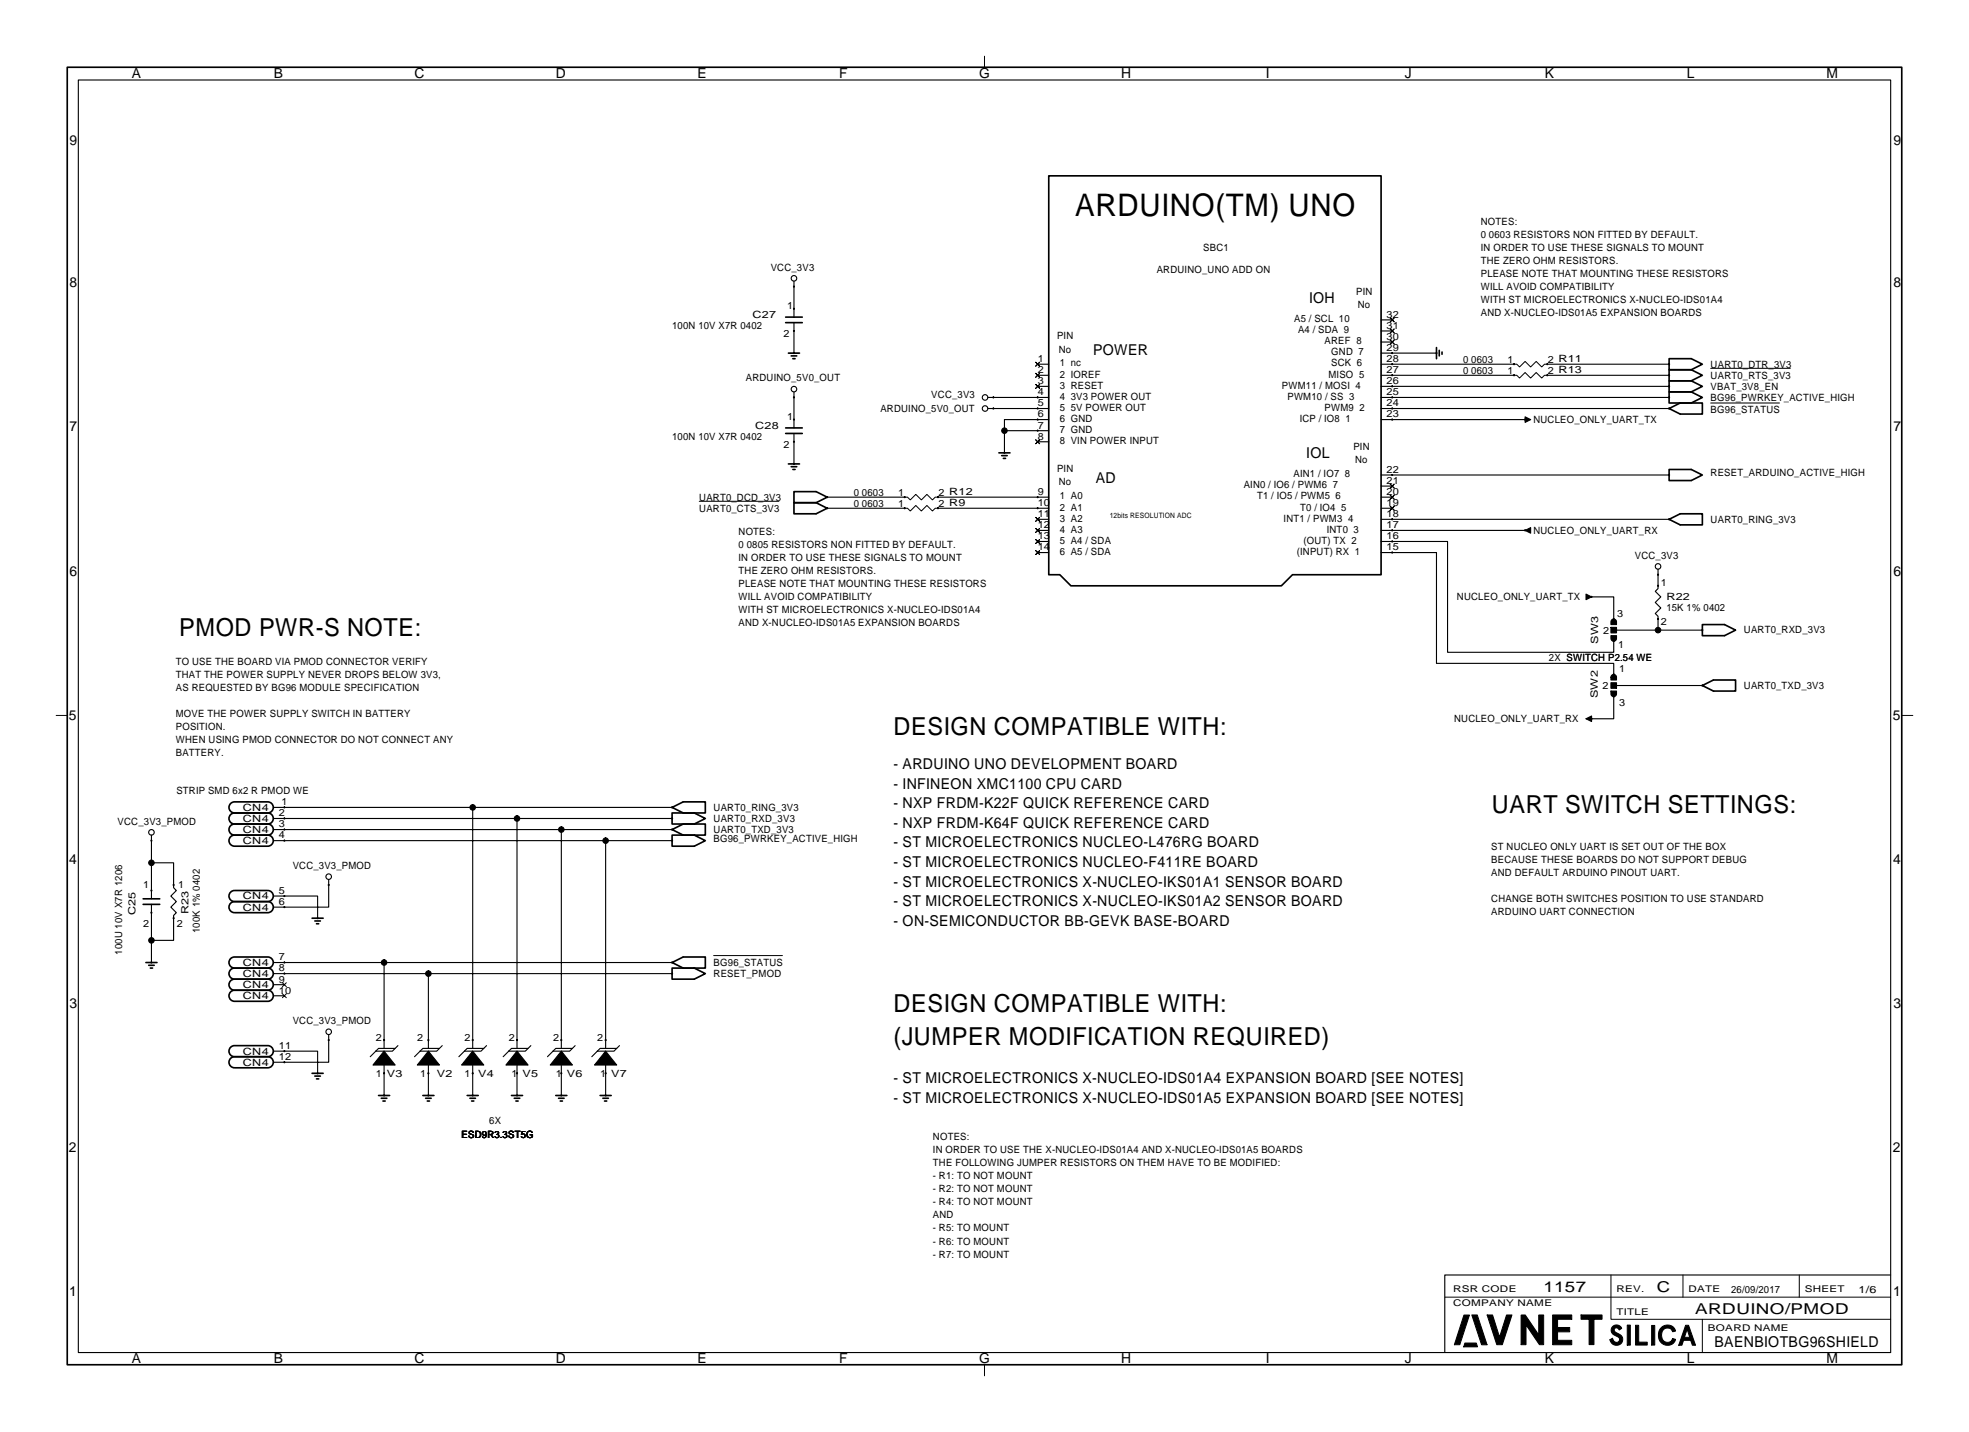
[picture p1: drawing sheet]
<svg xmlns="http://www.w3.org/2000/svg" width="451mm" height="328mm" viewBox="0 0 451 328" stroke-linecap="round" stroke-linejoin="round" font-family="sans-serif">
<defs><g id="words">
<text font-size="7.1" x="246.5" y="49.5">ARDUINO(TM) UNO</text>
<g font-size="5.7">
<text x="41.1" y="145.7">PMOD PWR-S NOTE:</text>
<text x="204.9" y="168.6">DESIGN COMPATIBLE WITH:</text>
<text x="342.1" y="186.4">UART SWITCH SETTINGS:</text>
<text x="204.9" y="232.1">DESIGN COMPATIBLE WITH:</text>
<text x="204.9" y="239.6">(JUMPER MODIFICATION REQUIRED)</text>
</g>
<g font-size="3.4">
<text x="300.2" y="69.4">IOH</text>
<text x="250.6" y="81.5">POWER</text>
<text x="299.5" y="105">IOL</text>
<text x="251.3" y="110.7">AD</text>
<text x="204.9" y="176.3">- ARDUINO UNO DEVELOPMENT BOARD</text>
<text x="204.9" y="180.8">- INFINEON XMC1100 CPU CARD</text>
<text x="204.9" y="185.3">- NXP FRDM-K22F QUICK REFERENCE CARD</text>
<text x="204.9" y="189.8">- NXP FRDM-K64F QUICK REFERENCE CARD</text>
<text x="204.9" y="194.3">- ST MICROELECTRONICS NUCLEO-L476RG BOARD</text>
<text x="204.9" y="198.7">- ST MICROELECTRONICS NUCLEO-F411RE BOARD</text>
<text x="204.9" y="203.2">- ST MICROELECTRONICS X-NUCLEO-IKS01A1 SENSOR BOARD</text>
<text x="204.9" y="207.7">- ST MICROELECTRONICS X-NUCLEO-IKS01A2 SENSOR BOARD</text>
<text x="204.9" y="212.2">- ON-SEMICONDUCTOR BB-GEVK BASE-BOARD</text>
<text x="204.9" y="248.4">- ST MICROELECTRONICS X-NUCLEO-IDS01A4 EXPANSION BOARD [SEE NOTES]</text>
<text x="204.9" y="252.8">- ST MICROELECTRONICS X-NUCLEO-IDS01A5 EXPANSION BOARD [SEE NOTES]</text>
<text x="353.9" y="296.1">1157</text>
<text x="379.9" y="296.1">C</text>
<text x="388.7" y="301.2">ARDUINO/PMOD</text>
<text x="393.1" y="308.8">BAENBIOTBG96SHIELD</text>
</g>
<g font-size="3.2">
<text x="30.2" y="17.9">A</text>
<text x="62.8" y="17.9">B</text>
<text x="95" y="17.9">C</text>
<text x="127.5" y="17.9">D</text>
<text x="160" y="17.9">E</text>
<text x="192.4" y="17.9">F</text>
<text x="224.5" y="17.9">G</text>
<text x="257.1" y="17.9">H</text>
<text x="290.2" y="17.9">I</text>
<text x="322.1" y="17.9">J</text>
<text x="354.2" y="17.9">K</text>
<text x="386.8" y="17.9">L</text>
<text x="418.8" y="17.9">M</text>
<text x="15.9" y="33.1">9</text>
<text x="434.1" y="33.1">9</text>
<text x="15.9" y="65.9">8</text>
<text x="434.1" y="65.9">8</text>
<text x="15.9" y="98.9">7</text>
<text x="434.1" y="98.9">7</text>
<text x="15.9" y="131.9">6</text>
<text x="434.1" y="131.9">6</text>
<text x="15.8" y="164.9">5</text>
<text x="434" y="164.9">5</text>
<text x="15.9" y="198">4</text>
<text x="434.1" y="198">4</text>
<text x="15.9" y="231">3</text>
<text x="434.1" y="231">3</text>
<text x="15.8" y="264">2</text>
<text x="434" y="264">2</text>
<text x="15.9" y="297">1</text>
<text x="434.1" y="297">1</text>
<text x="30.2" y="312.4">A</text>
<text x="62.8" y="312.4">B</text>
<text x="95" y="312.4">C</text>
<text x="127.5" y="312.4">D</text>
<text x="160" y="312.4">E</text>
<text x="192.4" y="312.4">F</text>
<text x="224.5" y="312.4">G</text>
<text x="257.1" y="312.4">H</text>
<text x="290.2" y="312.4">I</text>
<text x="322.1" y="312.4">J</text>
<text x="354.2" y="312.4">K</text>
<text x="386.8" y="312.4">L</text>
<text x="418.8" y="312.4">M</text>
</g>
<g font-size="2.3">
<text x="339.5" y="51.5">NOTES:</text>
<text x="275.9" y="57.6">SBC1</text>
<text x="339.5" y="54.5">0 0603 RESISTORS NON FITTED BY DEFAULT.</text>
<text x="339.5" y="57.5">IN ORDER TO USE THESE SIGNALS TO MOUNT</text>
<text x="176.7" y="62">VCC_3V3</text>
<text x="265.2" y="62.7">ARDUINO_UNO ADD ON</text>
<text x="339.5" y="60.5">THE ZERO OHM RESISTORS.</text>
<text x="339.5" y="63.5">PLEASE NOTE THAT MOUNTING THESE RESISTORS</text>
<text x="180.5" y="70.9">1</text>
<text x="310.9" y="67.7">PIN</text>
<text x="311.3" y="70.7">No</text>
<text x="339.5" y="66.5">WILL AVOID COMPATIBILITY</text>
<text x="339.5" y="69.5">WITH ST MICROELECTRONICS X-NUCLEO-IDS01A4</text>
<text x="154.1" y="75.5">100N 10V X7R 0402</text>
<text x="172.5" y="73">C27</text>
<text x="179.6" y="77.3">2</text>
<text x="242.4" y="77.8">PIN</text>
<text x="296.7" y="73.8">A5 / SCL 10</text>
<text x="297.6" y="76.4">A4 / SDA 9</text>
<text x="317.9" y="77.9">30</text>
<text x="317.9" y="75.4">31</text>
<text x="317.9" y="72.8">32</text>
<text x="339.5" y="72.5">AND X-NUCLEO-IDS01A5 EXPANSION BOARDS</text>
<text x="237.9" y="83">1</text>
<text x="242.8" y="80.8">No</text>
<text x="303.7" y="78.9">AREF 8</text>
<text x="305.2" y="81.5">GND 7</text>
<text x="317.9" y="83">28</text>
<text x="317.9" y="80.5">29</text>
<text x="335.5" y="83.1">0 0603</text>
<text x="345.6" y="83.1">1</text>
<text x="354.9" y="83.1">2 R11</text>
<text x="171" y="87.4">ARDUINO_5V0_OUT</text>
<text x="237.9" y="85.5">2</text>
<text x="237.9" y="88.1">3</text>
<text x="243" y="84">1 nc</text>
<text x="243" y="86.5">2 IOREF</text>
<text x="243" y="89.1">3 RESET</text>
<text x="293.9" y="89.1">PWM11 / MOSI 4</text>
<text x="304.6" y="86.5">MISO 5</text>
<text x="305.2" y="84">SCK 6</text>
<text x="317.9" y="88.1">26</text>
<text x="317.9" y="85.5">27</text>
<text x="335.5" y="85.7">0 0603</text>
<text x="345.6" y="85.7">1</text>
<text x="354.9" y="85.7">2 R13</text>
<text x="392.2" y="86.8">UART0_RTS_3V3</text>
<text x="392.2" y="84.3">UART0_DTR_3V3</text>
<text x="392.2" y="89.5">VBAT_3V8_EN</text>
<text x="201.9" y="94.4">ARDUINO_5V0_OUT</text>
<text x="213.5" y="91.2">VCC_3V3</text>
<text x="237.9" y="90.6">4</text>
<text x="237.9" y="93.2">5</text>
<text x="237.9" y="95.7">6</text>
<text x="243" y="91.6">4 3V3 POWER OUT</text>
<text x="243" y="94.2">5 5V POWER OUT</text>
<text x="295.2" y="91.6">PWM10 / SS 3</text>
<text x="303.7" y="94.2">PWM9 2</text>
<text x="317.9" y="95.7">23</text>
<text x="317.9" y="93.2">24</text>
<text x="317.9" y="90.6">25</text>
<text x="392.2" y="94.8">BG96_STATUS</text>
<text x="392.2" y="92">BG96_PWRKEY_ACTIVE_HIGH</text>
<text x="154.1" y="100.9">100N 10V X7R 0402</text>
<text x="173.2" y="98.4">C28</text>
<text x="180.5" y="96.3">1</text>
<text x="237.9" y="98.2">7</text>
<text x="237.9" y="100.8">8</text>
<text x="243" y="101.8">8 VIN POWER INPUT</text>
<text x="243" y="99.2">7 GND</text>
<text x="243" y="96.7">6 GND</text>
<text x="298" y="96.7">ICP / IO8 1</text>
<text x="351.6" y="97">NUCLEO_ONLY_UART_TX</text>
<text x="179.6" y="102.7">2</text>
<text x="310.3" y="103.2">PIN</text>
<text x="310.7" y="106.2">No</text>
<text x="195.8" y="113.6">0 0603</text>
<text x="205.9" y="113.6">1</text>
<text x="215.2" y="113.6">2 R12</text>
<text x="237.9" y="113.5">9</text>
<text x="242.4" y="108.3">PIN</text>
<text x="242.8" y="111.3">No</text>
<text x="285.2" y="111.9">AIN0 / IO6 / PWM6 7</text>
<text x="296.6" y="109.4">AIN1 / IO7 8</text>
<text x="317.9" y="113.5">20</text>
<text x="317.9" y="110.9">21</text>
<text x="317.9" y="108.4">22</text>
<text x="392.2" y="109.2">RESET_ARDUINO_ACTIVE_HIGH</text>
<text x="160.3" y="117.3">UART0_CTS_3V3</text>
<text x="160.3" y="114.7">UART0_DCD_3V3</text>
<text x="195.8" y="116.1">0 0603</text>
<text x="205.9" y="116.1">1</text>
<text x="215.2" y="116.1">2 R9</text>
<text x="237.9" y="116">10</text>
<text x="237.9" y="118.6">11</text>
<text x="243" y="119.6">3 A2</text>
<text x="243" y="117">2 A1</text>
<text x="243" y="114.5">1 A0</text>
<text x="288.2" y="114.5">T1 / IO5 / PWM5 6</text>
<text x="294.3" y="119.6">INT1 / PWM3 4</text>
<text x="298.1" y="117">T0 / IO4 5</text>
<text x="317.9" y="118.6">18</text>
<text x="317.9" y="116">19</text>
<text x="392.2" y="119.8">UART0_RING_3V3</text>
<text x="169.3" y="122.6">NOTES:</text>
<text x="169.3" y="125.6">0 0805 RESISTORS NON FITTED BY DEFAULT.</text>
<text x="237.9" y="121.1">12</text>
<text x="237.9" y="123.6">13</text>
<text x="243" y="124.6">5 A4 / SDA</text>
<text x="243" y="122.1">4 A3</text>
<text x="298.9" y="124.6">(OUT) TX 2</text>
<text x="304.2" y="122.1">INT0 3</text>
<text x="317.9" y="123.6">16</text>
<text x="317.9" y="121.1">17</text>
<text x="351.6" y="122.4">NUCLEO_ONLY_UART_RX</text>
<text x="169.3" y="128.6">IN ORDER TO USE THESE SIGNALS TO MOUNT</text>
<text x="169.3" y="131.6">THE ZERO OHM RESISTORS.</text>
<text x="237.9" y="126.2">14</text>
<text x="243" y="127.2">6 A5 / SDA</text>
<text x="297.4" y="127.2">(INPUT) RX 1</text>
<text x="317.9" y="126.2">15</text>
<text x="374.8" y="128.1">VCC_3V3</text>
<text x="169.3" y="134.6">PLEASE NOTE THAT MOUNTING THESE RESISTORS</text>
<text x="169.3" y="137.6">WILL AVOID COMPATIBILITY</text>
<text x="334.1" y="137.6">NUCLEO_ONLY_UART_TX</text>
<text x="380.8" y="134.4">1</text>
<text x="382.1" y="137.6">R22</text>
<text x="169.3" y="140.6">WITH ST MICROELECTRONICS X-NUCLEO-IDS01A4</text>
<text x="169.3" y="143.6">AND X-NUCLEO-IDS01A5 EXPANSION BOARDS</text>
<text x="370.8" y="141.5">3</text>
<text x="380.8" y="143.3">2</text>
<text x="382.1" y="140.1">15K 1% 0402</text>
<text x="366.5" y="147.6" transform="rotate(-90 366.5 147.6)">SW3</text>
<text x="367.6" y="145.3">2</text>
<text x="371" y="148.5">1</text>
<text x="399.8" y="145.2">UART0_RXD_3V3</text>
<text x="40.3" y="152.3">TO USE THE BOARD VIA PMOD CONNECTOR VERIFY</text>
<text x="40.3" y="155.3">THAT THE POWER SUPPLY NEVER DROPS BELOW 3V3,</text>
<text x="355.1" y="151.6">2X SWITCH P2.54 WE</text>
<text x="371.3" y="154.1">1</text>
<text x="40.3" y="158.3">AS REQUESTED BY BG96 MODULE SPECIFICATION</text>
<text x="366.3" y="160.1" transform="rotate(-90 366.3 160.1)">SW2</text>
<text x="367.5" y="157.9">2</text>
<text x="371.3" y="161.7">3</text>
<text x="399.8" y="157.9">UART0_TXD_3V3</text>
<text x="40.3" y="164.3">MOVE THE POWER SUPPLY SWITCH IN BATTERY</text>
<text x="40.3" y="167.3">POSITION.</text>
<text x="333.4" y="165.5">NUCLEO_ONLY_UART_RX</text>
<text x="40.3" y="170.3">WHEN USING PMOD CONNECTOR DO NOT CONNECT ANY</text>
<text x="40.3" y="173.3">BATTERY.</text>
<text x="40.4" y="182.1">STRIP SMD 6x2 R PMOD WE</text>
<text x="55.7" y="185.9">CN4</text>
<text x="64.6" y="184.6">1</text>
<text x="163.6" y="185.9">UART0_RING_3V3</text>
<text x="27" y="189">VCC_3V3_PMOD</text>
<text x="55.7" y="188.4">CN4</text>
<text x="55.7" y="190.9">CN4</text>
<text x="63.9" y="187.1">2</text>
<text x="63.9" y="189.7">3</text>
<text x="163.6" y="188.4">UART0_RXD_3V3</text>
<text x="163.6" y="190.9">UART0_TXD_3V3</text>
<text x="55.7" y="193.5">CN4</text>
<text x="63.9" y="192.2">4</text>
<text x="163.6" y="193">BG96_PWRKEY_ACTIVE_HIGH</text>
<text x="341.9" y="194.8">ST NUCLEO ONLY UART IS SET OUT OF THE BOX</text>
<text x="341.9" y="197.8">BECAUSE THESE BOARDS DO NOT SUPPORT DEBUG</text>
<text x="32.8" y="203.6">1</text>
<text x="40.8" y="203.6">1</text>
<text x="67.1" y="199.2">VCC_3V3_PMOD</text>
<text x="341.9" y="200.8">AND DEFAULT ARDUINO PINOUT UART.</text>
<text x="31.1" y="209.9" transform="rotate(-90 31.1 209.9)">C25</text>
<text x="43.2" y="209.6" transform="rotate(-90 43.2 209.6)">R23</text>
<text x="55.7" y="208.7">CN4</text>
<text x="55.7" y="206.2">CN4</text>
<text x="63.9" y="207.5">6</text>
<text x="63.9" y="204.9">5</text>
<text x="341.9" y="206.7">CHANGE BOTH SWITCHES POSITION TO USE STANDARD</text>
<text x="341.9" y="209.7">ARDUINO UART CONNECTION</text>
<text x="32.8" y="212.5">2</text>
<text x="40.6" y="212.5">2</text>
<text x="45.8" y="213.9" transform="rotate(-90 45.8 213.9)">100K 1% 0402</text>
<text x="28" y="218.9" transform="rotate(-90 28 218.9)">100U 10V X7R 1206</text>
<text x="55.7" y="221.4">CN4</text>
<text x="63.9" y="220.2">7</text>
<text x="163.6" y="221.4">BG96_STATUS</text>
<text x="55.7" y="224">CN4</text>
<text x="55.7" y="226.5">CN4</text>
<text x="63.9" y="227.8">10</text>
<text x="63.9" y="222.7">8</text>
<text x="63.9" y="225.2">9</text>
<text x="163.6" y="224">RESET_PMOD</text>
<text x="55.7" y="229">CN4</text>
<text x="67.1" y="234.8">VCC_3V3_PMOD</text>
<text x="86.2" y="238.6">2</text>
<text x="95.7" y="238.6">2</text>
<text x="106.5" y="238.6">2</text>
<text x="116.6" y="238.6">2</text>
<text x="126.8" y="238.6">2</text>
<text x="137" y="238.6">2</text>
<text x="55.7" y="241.7">CN4</text>
<text x="55.7" y="244.3">CN4</text>
<text x="63.9" y="240.5">11</text>
<text x="63.9" y="243">12</text>
<text x="86.2" y="246.8">1</text>
<text x="88.7" y="246.8">V3</text>
<text x="96.3" y="246.8">1</text>
<text x="100.1" y="246.8">V2</text>
<text x="106.5" y="246.8">1</text>
<text x="109.7" y="246.8">V4</text>
<text x="117.3" y="246.8">1</text>
<text x="119.8" y="246.8">V5</text>
<text x="127.4" y="246.8">1</text>
<text x="130" y="246.8">V6</text>
<text x="137.6" y="246.8">1</text>
<text x="140.1" y="246.8">V7</text>
<text x="112.2" y="257.6">6X</text>
<text x="105.8" y="260.8">ESD9R3.3ST5G</text>
<text x="213.9" y="261.3">NOTES:</text>
<text x="213.9" y="264.3">IN ORDER TO USE THE X-NUCLEO-IDS01A4 AND X-NUCLEO-IDS01A5 BOARDS</text>
<text x="213.9" y="267.3">THE FOLLOWING JUMPER RESISTORS ON THEM HAVE TO BE MODIFIED:</text>
<text x="213.9" y="270.3">- R1: TO NOT MOUNT</text>
<text x="213.9" y="273.3">- R2: TO NOT MOUNT</text>
<text x="213.9" y="276.3">- R4: TO NOT MOUNT</text>
<text x="213.9" y="279.3">AND</text>
<text x="213.9" y="282.3">- R5: TO MOUNT</text>
<text x="213.9" y="285.3">- R6: TO MOUNT</text>
<text x="213.9" y="288.3">- R7: TO MOUNT</text>
<text x="396.9" y="296.4">26/09/2017</text>
<text x="426.1" y="296.4">1/6</text>
</g>
<g font-size="2.1">
<text x="333.2" y="296.3">RSR CODE</text>
<text x="333.2" y="299.4">COMPANY NAME</text>
<text x="370.6" y="296.3">REV.</text>
<text x="387.1" y="296.3">DATE</text>
<text x="413.8" y="296.3">SHEET</text>
<text x="370.6" y="301.3">TITLE</text>
<text x="391.6" y="305.1">BOARD NAME</text>
</g>
<text font-size="1.7" x="254.4" y="118.8">12bits RESOLUTION ADC</text>
</g></defs>
<g fill="none" stroke="#000" stroke-width=".25">
<path d="M18 18.3h415.5v291.8h-415.5zM182 64.4v8.3M182 74v7M316.7 73.3h2.5M316.7 75.9h2.5M316.7 78.4h2.5M182 89.8v8.3M182 99.4v7M226.5 91.1h14M226.5 93.7h14M230.3 98.7h10.2M230.3 98.7v5.1"/>
<path d="M237.9 86h2.6M237.9 83.5h2.6M237.9 88.6h2.6M240.5 96.2h-10.2v2.5M316.7 86h30.4M316.7 96.2h33M316.7 91.1h66M316.7 93.7h66M316.7 83.5h30.4M316.7 81h12.7M316.7 88.6h66M354.8 86h27.9"/>
<path d="M354.8 83.5h27.9M189.7 114h17.7M189.7 116.5h17.7M215.1 114h25.4M215.1 116.5h25.4M237.9 119.1h2.6M237.9 101.3h2.6M316.7 114h2.5M316.7 116.5h2.5M316.7 119.1h66M316.7 108.9h66M316.7 111.4h2.5"/>
<path d="M237.9 121.6h2.6M237.9 126.7h2.6M237.9 124.1h2.6M316.7 126.7h12.7v25.4h40.6v2.5M316.7 124.1h15.2v25.4h38.1v-2.5M316.7 121.6h33M364.9 136.8h5.1v5.1M380.2 130.5v4.4l-.7 .7 1.3 1.2-1.3 1.3 1.3 1.3-1.3 1.2 .7 .7v3.2h10.1M370 159.7v5.1h-5.1M370 144.5h10.2M370 157.2h20.3M34.7 197.8h5.1v5.7l.6 .6-1.2 1.3 1.2 1.3-1.2 1.3 1.2 1.2-.6 .7v5.7h-5.1"/>
<path d="M34.7 191.4v14.6M62.7 192.7h91.4M62.7 185.1h91.4M62.7 190.2h91.4M62.7 187.6h91.4M108.4 185.1v55.2M118.5 187.6v52.7M128.7 190.2v50.1M138.9 192.7v47.6M34.7 207.3v13.4M62.7 205.4h10.1v5.1M75.4 201.6v6.4h-12.7"/>
<path d="M62.7 220.7h91.4M62.7 223.2h91.4M62.7 228.3h2.5M62.7 225.7h2.5M75.4 237.2v6.3h-12.7M88.1 220.7v19.6M91.2 239.7l-1.2 1.3h-3.8M98.2 223.2v17.1M101.4 239.7l-1.3 1.3h-3.8M111.6 239.7l-1.3 1.3h-3.8M121.7 239.7l-1.3 1.3h-3.8M131.9 239.7l-1.3 1.3h-3.8"/>
<path d="M142 239.7l-1.2 1.3h-3.8M62.7 241h10.1v5.1M86.2 241l-1.3 1.2M88.1 244.1v7M90.6 240.3h-3.8l-.6 .7M96.3 241l-1.3 1.2M98.2 244.1v7M100.8 240.3h-3.8l-.7 .7M106.5 241l-1.3 1.2M108.4 244.1v7M110.9 240.3h-3.8l-.6 .7M116.6 241l-1.2 1.2"/>
<path d="M118.5 244.1v7M121.1 240.3h-3.8l-.7 .7M126.8 241l-1.3 1.2M128.7 244.1v7M131.2 240.3h-3.8l-.6 .7M137 241l-1.3 1.2M138.9 244.1v7M141.4 240.3h-3.8l-.6 .7M433.5 292.3h-102.2v17.8"/>
<circle cx="182" cy="63.8" r=".64"/>
<circle cx="182" cy="89.2" r=".64"/>
<circle cx="225.9" cy="91.1" r=".64"/>
<circle cx="225.9" cy="93.7" r=".64"/>
<circle cx="380.2" cy="129.8" r=".64"/>
<circle cx="34.7" cy="190.8" r=".64"/>
<circle cx="75.4" cy="201" r=".64"/>
<circle cx="75.4" cy="236.5" r=".64"/>
</g>
<g fill="#000" stroke="#000" stroke-width=".23">
<path d="M335.7 301.5h1.2l-2.2 6.8h-1.2z" fill-rule="evenodd"/>
<path d="M335.9 307.9h2.6l.3 .9h-3.2z" fill-rule="evenodd"/>
<path d="M337.5 301.4h1.2l2.3 6.9h-1.3z" fill-rule="evenodd"/>
<path d="M341 301.4h1.2l1.6 5.1 1.6-5.1h1.3l-2.2 6.9h-1.3z" fill-rule="evenodd"/>
<path d="M348.8 301.5h.9l3.1 4.5v-4.5h1.1v6.8h-.9l-3.1-4.6v4.6h-1.1z" fill-rule="evenodd"/>
<path d="M356 301.4h4.4v1h-3.3v1.9h2.8v1h-2.8v2h3.3v1h-4.4z" fill-rule="evenodd"/>
<path d="M362.5 301.4h4.8v1h-1.8v5.8h-1.1v-5.8h-1.9z" fill-rule="evenodd"/>
<path d="M369.8 304a1.3 1.3 0 0 1 2 .5l-.5 .4a.57 .57 0 0 0-.9-.5 .57 .57 0 0 0 .1 1 1.82 1.82 0 0 1 1.6 1.8 1.48 1.48 0 0 1-1.5 1.2 1.48 1.48 0 0 1-1.5-1.3l.6-.3a.81 .81 0 0 0 .7 .9 .81 .81 0 0 0 .9-.7l-.2-.4-1.4-.9a1.2 1.2 0 0 1 .1-1.7z" fill-rule="evenodd"/>
<path d="M373.1 303.8h.7v4.6h-.7z" fill-rule="evenodd"/>
<path d="M375 303.8h.7v3.9h2v.6h-2.7z" fill-rule="evenodd"/>
<path d="M378.7 303.8h.7v4.5h-.7z" fill-rule="evenodd"/>
<path d="M381 304.2a1.91 1.91 0 0 1 3.2 .9l-.7 .2a1.35 1.35 0 0 0-1.7-.8 1.35 1.35 0 0 0-.8 1.7l.1 .8a1.28 1.28 0 0 0 1.3 .7 1.28 1.28 0 0 0 1.1-.8l.7 .1a2.08 2.08 0 0 1-2.7 1.2 2.08 2.08 0 0 1-1.2-2.7l.3-.8z" fill-rule="evenodd"/>
<path d="M386.5 303.8l-1.6 4.6h.7l.4-1.1h1.7l.3 1.1h.8l-1.6-4.6zM386.8 304.7l.6 1.9h-1.2z" fill-rule="evenodd"/>
<circle cx="182" cy="70.8" r=".13"/>
<circle cx="182" cy="65.7" r=".13"/>
<circle cx="182" cy="75.9" r=".13"/>
<circle cx="182" cy="96.2" r=".13"/>
<circle cx="182" cy="91.1" r=".13"/>
<circle cx="182" cy="81" r=".13"/>
<circle cx="227.8" cy="91.1" r=".13"/>
<circle cx="227.8" cy="93.7" r=".13"/>
<circle cx="230.3" cy="98.7" r=".64"/>
<circle cx="237.9" cy="96.2" r=".13"/>
<circle cx="237.9" cy="93.7" r=".13"/>
<circle cx="237.9" cy="91.1" r=".13"/>
<circle cx="237.9" cy="98.7" r=".13"/>
<circle cx="319.2" cy="81" r=".13"/>
<circle cx="319.2" cy="86" r=".13"/>
<circle cx="319.2" cy="91.1" r=".13"/>
<circle cx="319.2" cy="93.7" r=".13"/>
<circle cx="319.2" cy="83.5" r=".13"/>
<circle cx="319.2" cy="96.2" r=".13"/>
<circle cx="319.2" cy="88.6" r=".13"/>
<circle cx="329.4" cy="81" r=".13"/>
<circle cx="347.1" cy="86" r=".13"/>
<circle cx="347.1" cy="83.5" r=".13"/>
<circle cx="349.7" cy="96.2" r=".13"/>
<circle cx="354.8" cy="83.5" r=".13"/>
<circle cx="354.8" cy="86" r=".13"/>
<circle cx="382.7" cy="88.6" r=".13"/>
<circle cx="382.7" cy="86" r=".13"/>
<circle cx="382.7" cy="93.7" r=".13"/>
<circle cx="382.7" cy="91.1" r=".13"/>
<circle cx="382.7" cy="83.5" r=".13"/>
<circle cx="182" cy="106.4" r=".13"/>
<circle cx="182" cy="101.3" r=".13"/>
<circle cx="189.7" cy="114" r=".13"/>
<circle cx="189.7" cy="116.5" r=".13"/>
<circle cx="207.4" cy="114" r=".13"/>
<circle cx="207.4" cy="116.5" r=".13"/>
<circle cx="215.1" cy="114" r=".13"/>
<circle cx="215.1" cy="116.5" r=".13"/>
<circle cx="230.3" cy="103.8" r=".13"/>
<circle cx="237.9" cy="114" r=".13"/>
<circle cx="237.9" cy="116.5" r=".13"/>
<circle cx="319.2" cy="119.1" r=".13"/>
<circle cx="319.2" cy="108.9" r=".13"/>
<circle cx="382.7" cy="119.1" r=".13"/>
<circle cx="382.7" cy="108.9" r=".13"/>
<circle cx="319.2" cy="124.1" r=".13"/>
<circle cx="319.2" cy="121.6" r=".13"/>
<circle cx="319.2" cy="126.7" r=".13"/>
<circle cx="349.7" cy="121.6" r=".13"/>
<circle cx="364.9" cy="136.8" r=".13"/>
<circle cx="380.2" cy="134.3" r=".13"/>
<circle cx="380.2" cy="131.8" r=".13"/>
<circle cx="370" cy="154.6" r=".13"/>
<circle cx="370" cy="159.7" r=".13"/>
<circle cx="370" cy="144.5" r=".13"/>
<circle cx="370" cy="141.9" r=".13"/>
<circle cx="370" cy="157.2" r=".13"/>
<circle cx="370" cy="147" r=".13"/>
<circle cx="380.2" cy="141.9" r=".13"/>
<circle cx="380.2" cy="144.5" r=".64"/>
<circle cx="390.3" cy="157.2" r=".13"/>
<circle cx="390.3" cy="144.5" r=".13"/>
<circle cx="364.9" cy="164.8" r=".13"/>
<circle cx="34.7" cy="192.7" r=".13"/>
<circle cx="34.7" cy="197.8" r=".64"/>
<circle cx="65.2" cy="190.2" r=".13"/>
<circle cx="65.2" cy="192.7" r=".13"/>
<circle cx="65.2" cy="187.6" r=".13"/>
<circle cx="65.2" cy="185.1" r=".13"/>
<circle cx="108.4" cy="185.1" r=".64"/>
<circle cx="118.5" cy="187.6" r=".64"/>
<circle cx="128.7" cy="190.2" r=".64"/>
<circle cx="138.9" cy="192.7" r=".64"/>
<circle cx="154.1" cy="187.6" r=".13"/>
<circle cx="154.1" cy="192.7" r=".13"/>
<circle cx="154.1" cy="185.1" r=".13"/>
<circle cx="154.1" cy="190.2" r=".13"/>
<circle cx="34.7" cy="204.1" r=".13"/>
<circle cx="34.7" cy="209.2" r=".13"/>
<circle cx="34.7" cy="215.6" r=".64"/>
<circle cx="39.8" cy="210.5" r=".13"/>
<circle cx="39.8" cy="202.9" r=".13"/>
<circle cx="65.2" cy="205.4" r=".13"/>
<circle cx="65.2" cy="208" r=".13"/>
<circle cx="72.8" cy="210.5" r=".13"/>
<circle cx="75.4" cy="202.9" r=".13"/>
<circle cx="34.7" cy="220.7" r=".13"/>
<circle cx="65.2" cy="223.2" r=".13"/>
<circle cx="65.2" cy="220.7" r=".13"/>
<circle cx="75.4" cy="238.4" r=".13"/>
<circle cx="88.1" cy="238.4" r=".13"/>
<circle cx="88.1" cy="220.7" r=".64"/>
<circle cx="98.2" cy="238.4" r=".13"/>
<circle cx="98.2" cy="223.2" r=".64"/>
<circle cx="108.4" cy="238.4" r=".13"/>
<circle cx="118.5" cy="238.4" r=".13"/>
<circle cx="128.7" cy="238.4" r=".13"/>
<circle cx="138.9" cy="238.4" r=".13"/>
<circle cx="154.1" cy="223.2" r=".13"/>
<circle cx="154.1" cy="220.7" r=".13"/>
<circle cx="65.2" cy="243.5" r=".13"/>
<circle cx="65.2" cy="241" r=".13"/>
<circle cx="72.8" cy="246.1" r=".13"/>
<circle cx="88.1" cy="246.1" r=".13"/>
<circle cx="88.1" cy="251.1" r=".13"/>
<circle cx="98.2" cy="246.1" r=".13"/>
<circle cx="98.2" cy="251.1" r=".13"/>
<circle cx="108.4" cy="246.1" r=".13"/>
<circle cx="108.4" cy="251.1" r=".13"/>
<circle cx="118.5" cy="251.1" r=".13"/>
<circle cx="118.5" cy="246.1" r=".13"/>
<circle cx="128.7" cy="246.1" r=".13"/>
<circle cx="128.7" cy="251.1" r=".13"/>
<circle cx="138.9" cy="251.1" r=".13"/>
<circle cx="138.9" cy="246.1" r=".13"/>
</g>
<g fill="none" stroke="#000" stroke-width=".23">
<path d="M225.7 12.9v2.5M318.8 78l.4 .4 .5-.4-.5 .4 .5 .5-.5-.5-.4 .5 .4-.5zM318.8 75.4l.4 .5 .5-.5-.5 .5 .5 .4-.5-.4-.4 .4 .4-.4zM318.8 72.9l.4 .4 .5-.4-.5 .4 .5 .5-.5-.5-.4 .5 .4-.5zM237.5 83l.4 .5 .5-.5-.5 .5 .5 .4-.5-.4-.4 .4 .4-.4zM237.5 85.6l.4 .4 .5-.4-.5 .4 .5 .5-.5-.5-.4 .5 .4-.5zM237.5 88.1l.4 .5 .5-.5-.5 .5 .5 .4-.5-.4-.4 .4 .4-.4zM347.1 86h.7l.6 .7 1.3-1.3 1.3 1.3 1.2-1.3 1.3 1.3 .6-.7h.7M347.1 83.5h.7l.6 .6 1.3-1.2 1.3 1.2 1.2-1.2 1.3 1.2 .6-.6h.7M392.2 84.4h18.3M392.2 92.4h15.8M160.3 114.9h18.3"/>
<path d="M207.4 114h.7l.6 .6 1.3-1.3 1.3 1.3 1.2-1.3 1.3 1.3 .6-.6h.7M207.4 116.5h.7l.6 .6 1.3-1.2 1.3 1.2 1.2-1.2 1.3 1.2 .6-.6h.7M237.5 100.8l.4 .5 .5-.5-.5 .5 .5 .4-.5-.4-.4 .4 .4-.4zM237.5 118.6l.4 .5 .5-.5-.5 .5 .5 .4-.5-.4-.4 .4 .4-.4zM318.8 116.1l.4 .4 .5-.4-.5 .4 .5 .5-.5-.5-.4 .5 .4-.5zM318.8 113.5l.4 .5 .5-.5-.5 .5 .5 .4-.5-.4-.4 .4 .4-.4zM318.8 111l.4 .4 .5-.4-.5 .4 .5 .5-.5-.5-.4 .5 .4-.5zM237.5 121.1l.4 .5 .5-.5-.5 .5 .5 .4-.5-.4-.4 .4 .4-.4zM237.5 123.7l.4 .4 .5-.4-.5 .4 .5 .5-.5-.5-.4 .5 .4-.5zM237.5 126.2l.4 .5 .5-.5-.5 .5 .5 .4-.5-.4-.4 .4 .4-.4zM12.9 164h2.5M436 164h2.6"/>
<path d="M163.6 219.1h15.8M64.8 227.8l.9 .9M64.8 225.3l.9 .9M65.7 227.8l-.9 .9M65.7 225.3l-.9 .9M331.3 297.4h102.2M369.4 292.3v10.1h64.1M385.9 292.3v5.1M412.5 292.3v5.1M225.7 312.9v2.5M390.3 302.4v7.7"/>
</g>
<g fill="none" stroke="#000" stroke-width=".38">
<path d="M15.4 15.4h420.6v297.5h-420.6zM240.5 40.3h76.2v91.5h-20.4l-2.5 2.5h-48.3l-2.5-2.5h-2.5zM180.1 72.7h3.8M180.1 74h3.8M329.4 79.7v2.5M180.1 98.1h3.8M180.1 99.4h3.8M180.8 81h2.5M181.4 81.6h1.3M181.8 82.2h.5M330 80.3v1.3M330.6 80.7v.5"/>
<path d="M382.7 82.2h5.1l2.5 1.3-2.5 1.3h-5.1zM382.7 93.7l2.5-1.3h5.1v2.5h-5.1zM382.7 89.8h5.1l2.5 1.3-2.5 1.3h-5.1zM387.8 84.8h-5.1v2.5h5.1M387.8 84.8l2.5 1.2-2.5 1.3M387.8 87.3h-5.1v2.5h5.1M387.8 87.3l2.5 1.3-2.5 1.2M180.8 106.4h2.5M181.4 107h1.3M181.8 107.6h.5M182 115.2h5.1l2.6 1.3-2.6 1.3h-5.1zM182 112.7h5.1l2.6 1.3-2.6 1.2h-5.1z"/>
<path d="M229 103.8h2.6M229.7 104.4h1.2M230 105.1h.6M382.7 107.6h5.1l2.5 1.3-2.5 1.3h-5.1zM382.7 119.1l2.5-1.3h5.1v2.5h-5.1zM390.3 143.2h5.1l2.5 1.3-2.5 1.2h-5.1zM390.3 157.2l2.6-1.3h5v2.5h-5zM53 191.7l.8-.3h7.6a1.27 1.27 0 0 1 1.3 1.3 1.27 1.27 0 0 1-1.3 1.3h-7.6a1.27 1.27 0 0 1-1.2-.9 1.27 1.27 0 0 1 .4-1.4zM53 186.6l.8-.2h7.6a1.27 1.27 0 0 1 1.3 1.2 1.27 1.27 0 0 1-1.3 1.3h-7.6a1.27 1.27 0 0 1-1.2-.9 1.27 1.27 0 0 1 .4-1.4zM53 184.1l.8-.3h7.6a1.27 1.27 0 0 1 1.3 1.3 1.27 1.27 0 0 1-1.3 1.3h-7.6a1.27 1.27 0 0 1-1.2-.9 1.27 1.27 0 0 1 .4-1.4zM53 189.1l.8-.2h7.6a1.27 1.27 0 0 1 1.3 1.3 1.27 1.27 0 0 1-1.3 1.2h-7.6a1.27 1.27 0 0 1-1.2-.8 1.27 1.27 0 0 1 .4-1.5zM154.1 186.4h5.1l2.5 1.2-2.5 1.3h-5.1z"/>
<path d="M154.1 190.2l2.5-1.3h5.1v2.5h-5.1zM154.1 185.1l2.5-1.3h5.1v2.6h-5.1zM154.1 191.4h5.1l2.5 1.3-2.5 1.3h-5.1zM32.8 206h3.8M32.8 207.3h3.8M53 219.6l.8-.2h7.6a1.27 1.27 0 0 1 1.3 1.3 1.27 1.27 0 0 1-1.3 1.2h-7.6a1.27 1.27 0 0 1-1.2-.9 1.27 1.27 0 0 1 .4-1.4zM53 206.9l.8-.2h7.6a1.27 1.27 0 0 1 1.3 1.3 1.27 1.27 0 0 1-1.3 1.2h-7.6a1.27 1.27 0 0 1-1.2-.9 1.27 1.27 0 0 1 .4-1.4zM53 204.4l.8-.3h7.6a1.27 1.27 0 0 1 1.3 1.3 1.27 1.27 0 0 1-1.3 1.3h-7.6a1.27 1.27 0 0 1-1.2-.9 1.27 1.27 0 0 1 .4-1.4zM71.6 210.5h2.5M72.2 211.1h1.3M72.6 211.8h.5M33.5 220.7h2.5"/>
<path d="M34.1 221.3h1.3M34.5 221.9h.5M53 227.2l.8-.2h7.6a1.27 1.27 0 0 1 1.3 1.3 1.27 1.27 0 0 1-1.3 1.2h-7.6a1.27 1.27 0 0 1-1.2-.8 1.27 1.27 0 0 1 .4-1.5zM53 222.2l.8-.3h7.6a1.27 1.27 0 0 1 1.3 1.3 1.27 1.27 0 0 1-1.3 1.3h-7.6a1.27 1.27 0 0 1-1.2-.9 1.27 1.27 0 0 1 .4-1.4zM53 239.9l.8-.2h7.6a1.27 1.27 0 0 1 1.3 1.3 1.27 1.27 0 0 1-1.3 1.2h-7.6a1.27 1.27 0 0 1-1.2-.8 1.27 1.27 0 0 1 .4-1.5zM53 224.7l.8-.2h7.6a1.27 1.27 0 0 1 1.3 1.2 1.27 1.27 0 0 1-1.3 1.3h-7.6a1.27 1.27 0 0 1-1.2-.9 1.27 1.27 0 0 1 .4-1.4zM154.1 221.9h5.1l2.5 1.3-2.5 1.3h-5.1zM154.1 220.7l2.5-1.3h5.1v2.5h-5.1zM53 242.5l.8-.3h7.6a1.27 1.27 0 0 1 1.3 1.3 1.27 1.27 0 0 1-1.3 1.3h-7.6a1.27 1.27 0 0 1-1.2-.9 1.27 1.27 0 0 1 .4-1.4zM71.6 246.1h2.5M72.2 246.7h1.3M72.6 247.3h.5"/>
<path d="M86.8 251.1h2.5M87.4 251.8h1.3M87.8 252.4h.5M97 251.1h2.5M97.6 251.8h1.3M98 252.4h.5M107.1 251.1h2.6M107.7 251.8h1.3M108.1 252.4h.5M117.3 251.1h2.5M117.9 251.8h1.3M118.3 252.4h.5"/>
<path d="M127.4 251.1h2.6M128.1 251.8h1.2M128.4 252.4h.6M137.6 251.1h2.5M138.2 251.8h1.3M138.6 252.4h.5"/>
</g>
<g fill="#000" stroke="#000" stroke-width=".25">
<path d="M349.7 95.6l1.3 .6-1.3 .6zM349.7 121.6l1.3-.6v1.2zM363.7 136.2l1.2 .6-1.2 .7zM363.7 164.8l1.2-.7v1.3zM88.1 241l2.5 3.1h-5.1zM98.2 241l2.6 3.1h-5.1zM108.4 241l2.5 3.1h-5.1zM118.5 241l2.6 3.1h-5.1zM128.7 241l2.5 3.1h-5zM138.9 241l2.5 3.1h-5.1z"/>
<path d="M369.6 154.8a.63 .63 0 0 1 .6-.1 .63 .63 0 0 1 .4 .5v.7h-1.2z" fill-rule="evenodd"/>
<path d="M369.4 158.4h1.2v.7a.64 .64 0 0 1-.6 .6 .64 .64 0 0 1-.6-.6z" fill-rule="evenodd"/>
<path d="M369.4 143.8h1.2v1.3h-1.2z" fill-rule="evenodd"/>
<path d="M369.4 156.5h1.2v1.3h-1.2z" fill-rule="evenodd"/>
<path d="M369.4 145.7h1.2v.7a.64 .64 0 0 1-.6 .6 .64 .64 0 0 1-.6-.6z" fill-rule="evenodd"/>
<path d="M369.6 142.1a.63 .63 0 0 1 .6-.1 .63 .63 0 0 1 .4 .5v.7h-1.2z" fill-rule="evenodd"/>
</g>
<use href="#words"/>
</svg>
